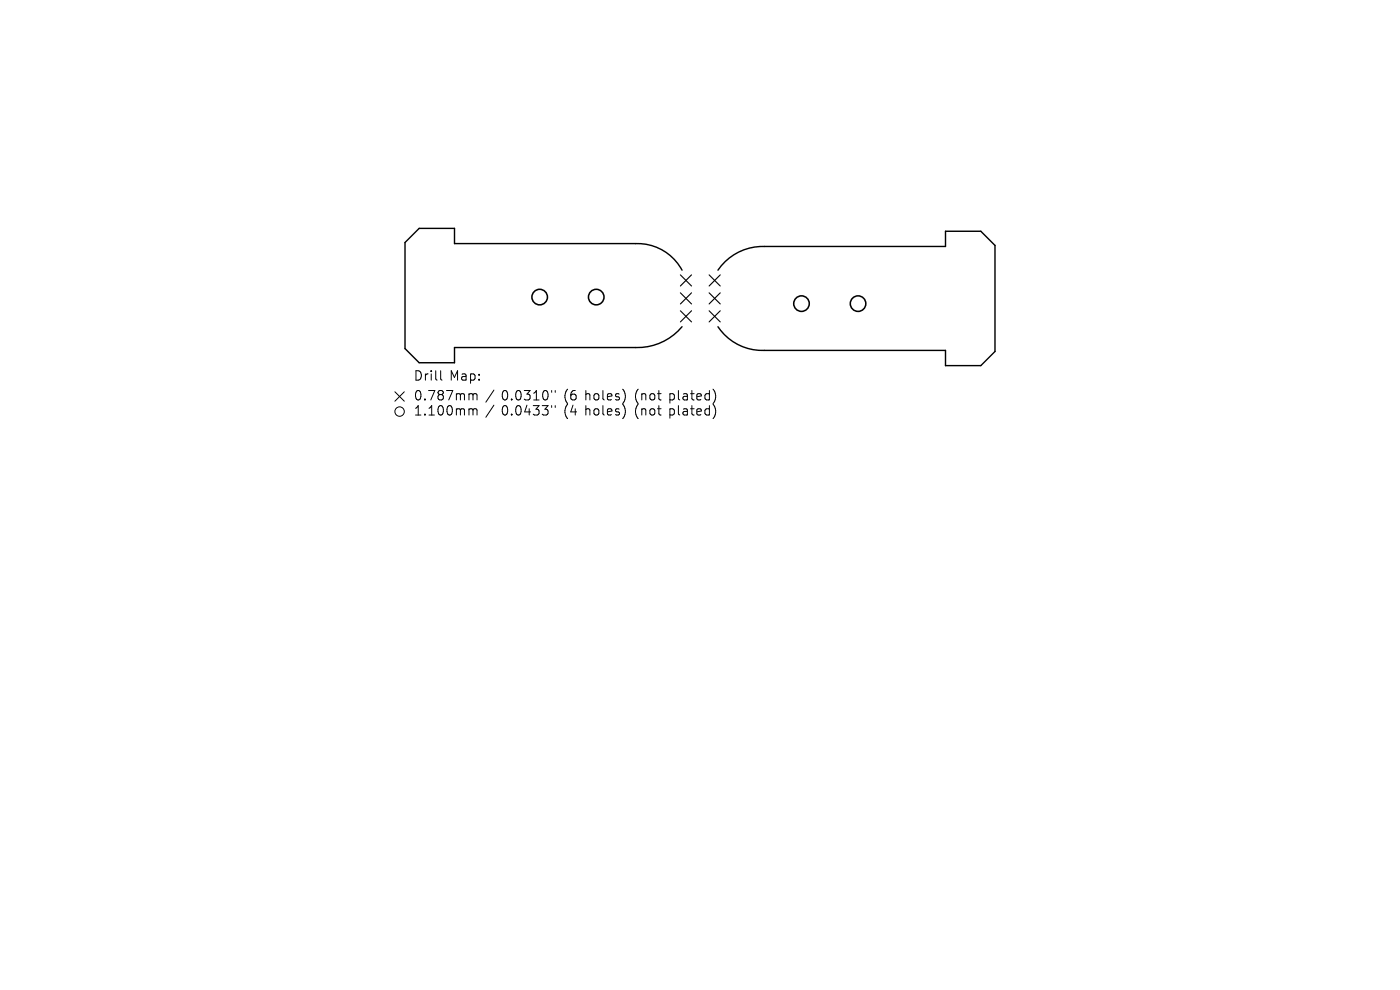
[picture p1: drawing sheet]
<svg xmlns="http://www.w3.org/2000/svg" width="297mm" height="210mm" viewBox="0 0 297 210" stroke-linecap="round" stroke-linejoin="round" font-family="sans-serif">
<defs><g id="words">
<g font-size="2.8">
<text x="87.8" y="81.2">Drill</text>
<text x="95.4" y="81.2">Map:</text>
<text x="87.8" y="85.4">0.787mm</text>
<text x="87.8" y="88.6">1.100mm</text>
<text x="106.4" y="85.4">0.0310&quot;</text>
<text x="106.4" y="88.6">0.0433&quot;</text>
<text x="119.7" y="85.4">(6</text>
<text x="119.7" y="88.6">(4</text>
<text x="124.2" y="85.4">holes)</text>
<text x="124.2" y="88.6">holes)</text>
<text x="134.8" y="85.4">(not</text>
<text x="134.8" y="88.6">(not</text>
<text x="142.2" y="85.4">plated)</text>
<text x="142.2" y="88.6">plated)</text>
</g>
</g></defs>
<path d="M144.7 57.3a10.7 10.7 0 0 0-9.9-5.6h-38.4v-3.3h-7.5l-3 3v22.5l3 3h7.5v-3.2h38.4a12.3 12.3 0 0 0 9.9-4.4M152.3 57.3a11.5 11.5 0 0 1 9.9-5h38.4v-3.2h7.5l3 3v22.5l-3 3h-7.5v-3.3h-38.4a11.3 11.3 0 0 1-9.9-5" fill="none" stroke="#000" stroke-width=".3"/>
<path d="M144.3 58.3l2.4 2.4M146.7 58.3l-2.4 2.4M150.4 58.3l2.4 2.4M152.8 58.3l-2.4 2.4M144.3 62.1l2.4 2.4M144.3 65.9l2.4 2.4M146.7 62.1l-2.4 2.4M146.7 65.9l-2.4 2.4M150.4 62.1l2.4 2.4M150.4 65.9l2.4 2.4M152.8 62.1l-2.4 2.4M152.8 65.9l-2.4 2.4" fill="none" stroke="#000" stroke-width=".24"/>
<g fill="none" stroke="#000" stroke-width=".33">
<circle cx="114.5" cy="63" r="1.65"/>
<circle cx="126.5" cy="63" r="1.65"/>
<circle cx="170" cy="64.4" r="1.65"/>
<circle cx="182" cy="64.4" r="1.65"/>
</g>
<g fill="none" stroke="#000" stroke-width=".21">
<path d="M93.5 78.6v1.8l.3 .2M83.8 83.1l2 2M85.8 83.1l-2 2M100.1 83.5l.2 .3M100.1 86.7l.2 .3M100.3 83.8v1M100.3 87v1M100.3 83.8l.3-.3 .5 .1 .1 1.2M100.3 87l.3-.3 .5 .1 .1 1.2M104.8 82.7l-1.7 2.6M104.8 85.9l-1.7 2.6M117 82.8v.4"/>
<path d="M117 86v.4M117.8 82.8v.4M117.8 86v.4M132.6 83.4v1.3M132.6 86.6v1.3M151.4 82.7a2.35 2.35 0 0 1 0 2.8M151.4 85.9a2.35 2.35 0 0 1 0 2.8"/>
<circle cx="84.8" cy="87.3" r="1"/>
</g>
<use href="#words"/>
</svg>
